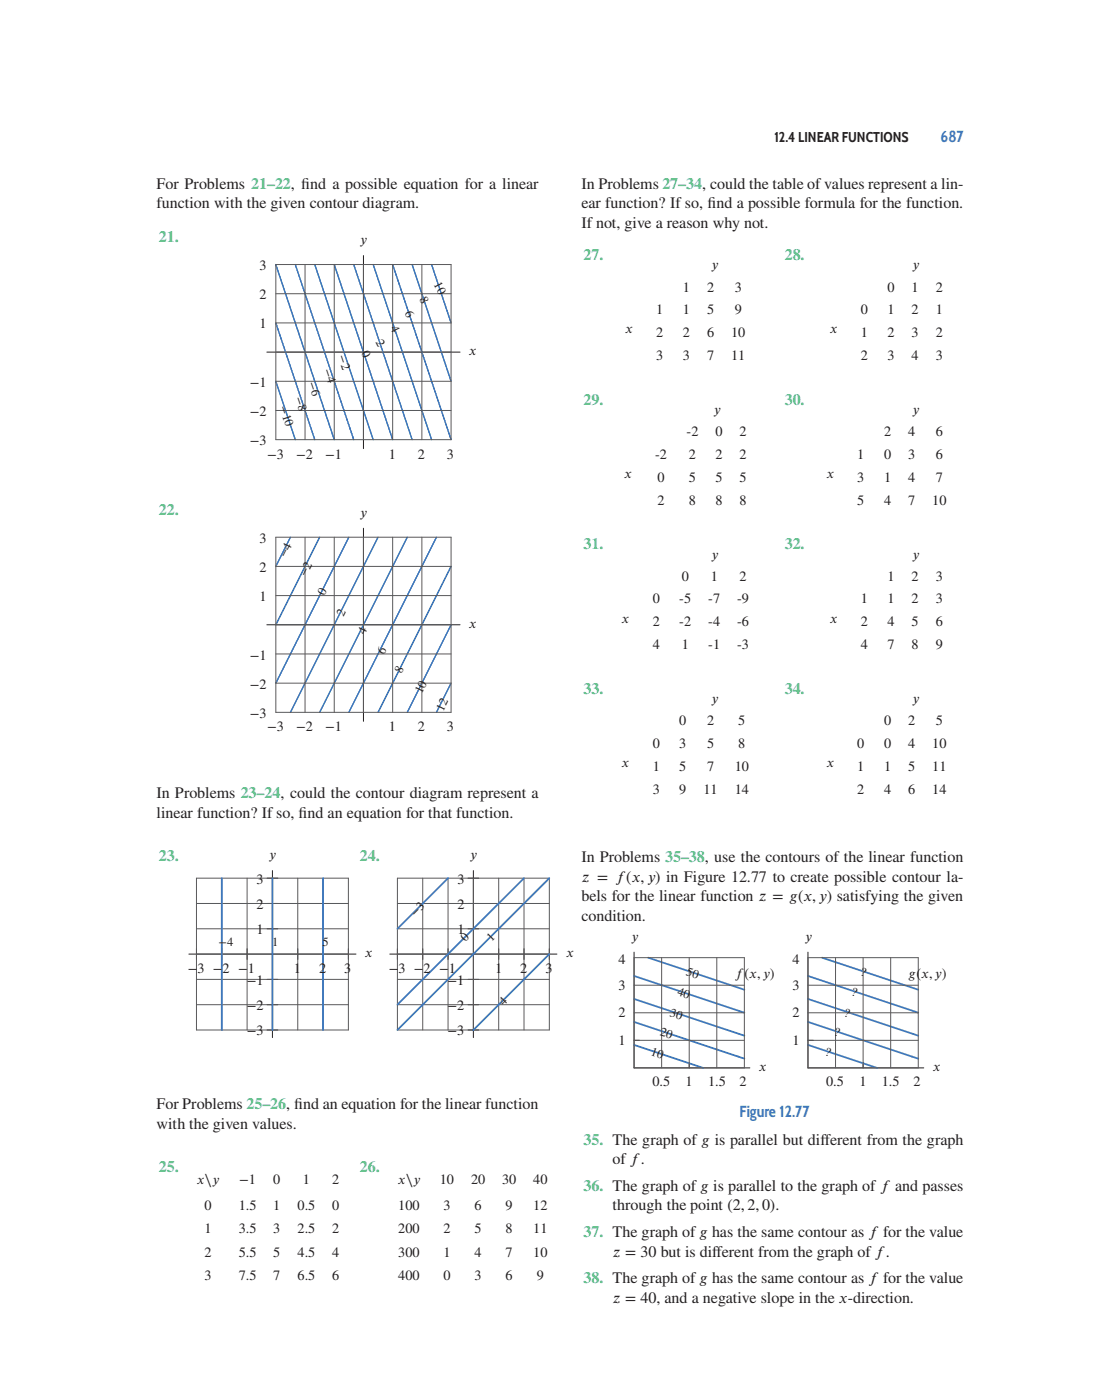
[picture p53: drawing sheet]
<svg xmlns="http://www.w3.org/2000/svg" width="216mm" height="276mm" viewBox="0 0 216 276" stroke-linecap="round" stroke-linejoin="round" font-family="sans-serif">
<defs><g id="words">
<g font-size="3.2" fill="#3f78bc">
<text x="185.5" y="28">687</text>
<text x="145.8" y="220.4">Figure 12.77</text>
</g>
<g font-size="3.2" fill="#231f20">
<text x="30.9" y="37.2">For Problems 21–22, f</text>
<text x="30.9" y="41.1">function with the given contour diagram.</text>
<text x="59.4" y="37.2">ind a possible equation for a linear</text>
<text x="114.6" y="37.2">In Problems 27–34, could the table of values represent a lin-</text>
<text x="114.6" y="41.1">ear function? If so, f</text>
<text x="139.5" y="41.1">ind a possible formula for the function.</text>
<text x="114.6" y="44.9">If not, give a reason why not.</text>
<text x="30.9" y="157.5">In Problems 23–24, could the contour diagram represent a</text>
<text x="30.9" y="161.4">linear function? If so, f</text>
<text x="58.9" y="161.4">ind an equation for that function.</text>
<text x="114.6" y="170.1">In Problems 35–38, use the contours of the linear function</text>
<text x="114.6" y="174">𝑧 = 𝑓(𝑥, 𝑦) in Figure 12.77 to create possible contour la-</text>
<text x="114.6" y="177.9">bels for the linear function 𝑧 = 𝑔(𝑥,𝑦) satisfying the given</text>
<text x="114.6" y="181.7">condition.</text>
<text x="30.9" y="218.9">For Problems 25–26, f</text>
<text x="58" y="218.9">ind an equation for the linear function</text>
<text x="30.9" y="222.7">with the given values.</text>
<text x="161.8" y="225.8">ferent from the graph</text>
<text x="120.8" y="229.7">of 𝑓.</text>
<text x="120.8" y="238.8">through the point (2,2,0).</text>
<text x="120.8" y="248">𝑧 = 30 but is dif</text>
<text x="140.4" y="248">ferent from the graph of 𝑓.</text>
<text x="120.8" y="257.1">𝑧 = 40, and a negative slope in the 𝑥-direction.</text>
</g>
<g font-size="3.2" fill="#5dbf87">
<text x="31.3" y="47.8">21.</text>
<text x="115.1" y="51.3">27.</text>
<text x="154.7" y="51.3">28.</text>
<text x="115.1" y="79.9">29.</text>
<text x="154.7" y="79.9">30.</text>
<text x="31.3" y="101.6">22.</text>
<text x="115.1" y="108.4">31.</text>
<text x="154.7" y="108.4">32.</text>
<text x="115.1" y="136.9">33.</text>
<text x="154.7" y="136.9">34.</text>
<text x="31.3" y="169.8">23.</text>
<text x="71" y="169.8">24.</text>
<text x="115.1" y="225.8">35. The graph of 𝑔 is parallel but dif</text>
<text x="31.3" y="231.2">25.</text>
<text x="71" y="231.2">26.</text>
<text x="115.1" y="235">36. The graph of 𝑔 is parallel to the graph of 𝑓 and passes</text>
<text x="115.1" y="244.1">37. The graph of 𝑔 has the same contour as 𝑓 for the value</text>
<text x="115.1" y="253.2">38. The graph of 𝑔 has the same contour as 𝑓 for the value</text>
</g>
<g font-size="2.8" fill="#231f20">
<text x="152.7" y="28">12.4 LINEAR FUNCTIONS</text>
<text x="51.1" y="53.3">3</text>
<text x="70.9" y="48.1">𝑦</text>
<text x="140.2" y="53.1">𝑦</text>
<text x="179.9" y="53.1">𝑦</text>
<text x="51.1" y="59">2</text>
<text x="134.7" y="57.6">1</text>
<text x="139.4" y="57.6">2</text>
<text x="144.9" y="57.6">3</text>
<text x="175" y="57.6">0</text>
<text x="179.7" y="57.6">1</text>
<text x="184.5" y="57.6">2</text>
<text x="51.1" y="64.7">1</text>
<text x="123.3" y="65.8">𝑥</text>
<text x="129.4" y="62">1</text>
<text x="134.7" y="62">1</text>
<text x="139.4" y="62">5</text>
<text x="144.9" y="62">9</text>
<text x="163.6" y="65.8">𝑥</text>
<text x="169.8" y="62">0</text>
<text x="175" y="62">1</text>
<text x="179.7" y="62">2</text>
<text x="184.5" y="62">1</text>
<text x="92.5" y="70.1">𝑥</text>
<text x="129.4" y="66.5">2</text>
<text x="129.4" y="71.1">3</text>
<text x="134.7" y="66.5">2</text>
<text x="134.7" y="71.1">3</text>
<text x="139.4" y="66.5">6</text>
<text x="139.4" y="71.1">7</text>
<text x="144.1" y="66.5">10</text>
<text x="144.1" y="71.1">11</text>
<text x="169.8" y="66.5">1</text>
<text x="169.8" y="71.1">2</text>
<text x="175" y="66.5">2</text>
<text x="175" y="71.1">3</text>
<text x="179.7" y="66.5">3</text>
<text x="179.7" y="71.1">4</text>
<text x="184.5" y="66.5">2</text>
<text x="184.5" y="71.1">3</text>
<text x="49.2" y="76.3">−1</text>
<text x="49.2" y="82.1">−2</text>
<text x="140.7" y="81.7">𝑦</text>
<text x="179.9" y="81.7">𝑦</text>
<text x="49.2" y="87.7">−3</text>
<text x="135.4" y="86.1">-2</text>
<text x="141.1" y="86.1">0</text>
<text x="145.8" y="86.1">2</text>
<text x="174.3" y="86.1">2</text>
<text x="179.1" y="86.1">4</text>
<text x="184.5" y="86.1">6</text>
<text x="52.7" y="90.5">−3</text>
<text x="58.4" y="90.5">−2</text>
<text x="64.1" y="90.5">−1</text>
<text x="76.7" y="90.5">1</text>
<text x="82.4" y="90.5">2</text>
<text x="88.1" y="90.5">3</text>
<text x="123.1" y="94.3">𝑥</text>
<text x="129.2" y="90.5">-2</text>
<text x="129.6" y="95.1">0</text>
<text x="135.8" y="90.5">2</text>
<text x="135.8" y="95.1">5</text>
<text x="141.1" y="90.5">2</text>
<text x="141.1" y="95.1">5</text>
<text x="145.8" y="90.5">2</text>
<text x="145.8" y="95.1">5</text>
<text x="162.9" y="94.3">𝑥</text>
<text x="169" y="90.5">1</text>
<text x="169" y="95.1">3</text>
<text x="174.3" y="90.5">0</text>
<text x="174.3" y="95.1">1</text>
<text x="179.1" y="90.5">3</text>
<text x="179.1" y="95.1">4</text>
<text x="184.5" y="90.5">6</text>
<text x="184.5" y="95.1">7</text>
<text x="70.9" y="102">𝑦</text>
<text x="129.6" y="99.6">2</text>
<text x="135.8" y="99.6">8</text>
<text x="141.1" y="99.6">8</text>
<text x="145.8" y="99.6">8</text>
<text x="169" y="99.6">5</text>
<text x="174.3" y="99.6">4</text>
<text x="179.1" y="99.6">7</text>
<text x="183.8" y="99.6">10</text>
<text x="51.1" y="107.1">3</text>
<text x="51.1" y="112.8">2</text>
<text x="140.2" y="110.2">𝑦</text>
<text x="179.9" y="110.2">𝑦</text>
<text x="51.1" y="118.5">1</text>
<text x="128.7" y="119">0</text>
<text x="133.9" y="119">-5</text>
<text x="134.4" y="114.6">0</text>
<text x="139.7" y="119">-7</text>
<text x="140.1" y="114.6">1</text>
<text x="145.3" y="119">-9</text>
<text x="145.8" y="114.6">2</text>
<text x="169.8" y="119">1</text>
<text x="175" y="114.6">1</text>
<text x="175" y="119">1</text>
<text x="179.7" y="114.6">2</text>
<text x="179.7" y="119">2</text>
<text x="184.5" y="114.6">3</text>
<text x="184.5" y="119">3</text>
<text x="92.5" y="123.9">𝑥</text>
<text x="122.6" y="122.8">𝑥</text>
<text x="128.7" y="123.5">2</text>
<text x="133.9" y="123.5">-2</text>
<text x="139.7" y="123.5">-4</text>
<text x="145.3" y="123.5">-6</text>
<text x="163.6" y="122.8">𝑥</text>
<text x="169.8" y="123.5">2</text>
<text x="175" y="123.5">4</text>
<text x="179.7" y="123.5">5</text>
<text x="184.5" y="123.5">6</text>
<text x="49.2" y="130.2">−1</text>
<text x="128.7" y="128.1">4</text>
<text x="134.4" y="128.1">1</text>
<text x="139.7" y="128.1">-1</text>
<text x="145.3" y="128.1">-3</text>
<text x="169.8" y="128.1">4</text>
<text x="175" y="128.1">7</text>
<text x="179.7" y="128.1">8</text>
<text x="184.5" y="128.1">9</text>
<text x="49.2" y="135.9">−2</text>
<text x="49.2" y="141.6">−3</text>
<text x="133.9" y="143.1">0</text>
<text x="139.4" y="143.1">2</text>
<text x="140.2" y="138.7">𝑦</text>
<text x="145.5" y="143.1">5</text>
<text x="174.3" y="143.1">0</text>
<text x="179.1" y="143.1">2</text>
<text x="179.9" y="138.7">𝑦</text>
<text x="184.5" y="143.1">5</text>
<text x="52.7" y="144.3">−3</text>
<text x="58.4" y="144.3">−2</text>
<text x="64.1" y="144.3">−1</text>
<text x="76.7" y="144.3">1</text>
<text x="82.4" y="144.3">2</text>
<text x="88.1" y="144.3">3</text>
<text x="128.7" y="147.5">0</text>
<text x="133.9" y="147.5">3</text>
<text x="139.4" y="147.5">5</text>
<text x="145.5" y="147.5">8</text>
<text x="169" y="147.5">0</text>
<text x="174.3" y="147.5">0</text>
<text x="179.1" y="147.5">4</text>
<text x="183.8" y="147.5">10</text>
<text x="122.6" y="151.3">𝑥</text>
<text x="128.7" y="152.1">1</text>
<text x="133.9" y="152.1">5</text>
<text x="139.4" y="152.1">7</text>
<text x="144.9" y="152.1">10</text>
<text x="162.9" y="151.3">𝑥</text>
<text x="169" y="152.1">1</text>
<text x="174.3" y="152.1">1</text>
<text x="179.1" y="152.1">5</text>
<text x="183.8" y="152.1">11</text>
<text x="128.7" y="156.7">3</text>
<text x="133.9" y="156.7">9</text>
<text x="138.7" y="156.7">11</text>
<text x="144.9" y="156.7">14</text>
<text x="169" y="156.7">2</text>
<text x="174.3" y="156.7">4</text>
<text x="179.1" y="156.7">6</text>
<text x="183.8" y="156.7">14</text>
<text x="53" y="169.5">𝑦</text>
<text x="92.7" y="169.5">𝑦</text>
<text x="50.5" y="179.3">2</text>
<text x="50.5" y="174.3">3</text>
<text x="90.2" y="179.3">2</text>
<text x="90.2" y="174.3">3</text>
<text x="50.5" y="184.3">1</text>
<text x="90.2" y="184.3">1</text>
<text x="124.4" y="185.6">𝑦</text>
<text x="158.7" y="185.6">𝑦</text>
<text x="37" y="192">−3 −2 −1</text>
<text x="58" y="192">1</text>
<text x="62.9" y="192">2</text>
<text x="67.9" y="192">3</text>
<text x="72" y="188.9">𝑥</text>
<text x="76.7" y="192">−3 −2 −1</text>
<text x="97.6" y="192">1</text>
<text x="102.6" y="192">2</text>
<text x="107.5" y="192">3</text>
<text x="111.6" y="188.9">𝑥</text>
<text x="122" y="190.2">4</text>
<text x="156.3" y="190.2">4</text>
<text x="48.6" y="194.3">−1</text>
<text x="88.3" y="194.3">−1</text>
<text x="122" y="195.3">3</text>
<text x="144.9" y="193">𝑓</text>
<text x="146.8" y="193">(𝑥,𝑦)</text>
<text x="156.3" y="195.3">3</text>
<text x="179.2" y="193">𝑔(</text>
<text x="181.6" y="193">𝑥,𝑦)</text>
<text x="48.6" y="199.3">−2</text>
<text x="88.3" y="199.3">−2</text>
<text x="122" y="200.7">2</text>
<text x="156.3" y="200.7">2</text>
<text x="48.6" y="204.2">−3</text>
<text x="88.3" y="204.2">−3</text>
<text x="122" y="206.1">1</text>
<text x="156.3" y="206.1">1</text>
<text x="128.7" y="214.3">0.5</text>
<text x="135.2" y="214.3">1</text>
<text x="139.6" y="214.3">1.5</text>
<text x="145.8" y="214.3">2</text>
<text x="149.6" y="211.3">𝑥</text>
<text x="162.9" y="214.3">0.5</text>
<text x="169.5" y="214.3">1</text>
<text x="173.9" y="214.3">1.5</text>
<text x="180.1" y="214.3">2</text>
<text x="183.9" y="211.3">𝑥</text>
<text x="38.8" y="233.7">𝑥∖𝑦</text>
<text x="47.2" y="233.7">−1</text>
<text x="53.9" y="233.7">0</text>
<text x="59.7" y="233.7">1</text>
<text x="65.5" y="233.7">2</text>
<text x="78.4" y="233.7">𝑥∖𝑦</text>
<text x="86.7" y="233.7">10</text>
<text x="92.9" y="233.7">20</text>
<text x="99" y="233.7">30</text>
<text x="105.2" y="233.7">40</text>
<text x="40.3" y="238.8">0</text>
<text x="47.1" y="238.8">1.5</text>
<text x="53.9" y="238.8">1</text>
<text x="58.7" y="238.8">0.5</text>
<text x="65.5" y="238.8">0</text>
<text x="78.5" y="238.8">100</text>
<text x="87.4" y="238.8">3</text>
<text x="93.6" y="238.8">6</text>
<text x="99.7" y="238.8">9</text>
<text x="105.2" y="238.8">12</text>
<text x="40.3" y="243.4">1</text>
<text x="47.1" y="243.4">3.5</text>
<text x="53.9" y="243.4">3</text>
<text x="58.7" y="243.4">2.5</text>
<text x="65.5" y="243.4">2</text>
<text x="78.5" y="243.4">200</text>
<text x="87.4" y="243.4">2</text>
<text x="93.6" y="243.4">5</text>
<text x="99.7" y="243.4">8</text>
<text x="105.2" y="243.4">11</text>
<text x="40.3" y="247.9">2</text>
<text x="47.1" y="247.9">5.5</text>
<text x="53.9" y="247.9">5</text>
<text x="58.7" y="247.9">4.5</text>
<text x="65.5" y="247.9">4</text>
<text x="78.5" y="247.9">300</text>
<text x="87.4" y="247.9">1</text>
<text x="93.6" y="247.9">4</text>
<text x="99.7" y="247.9">7</text>
<text x="105.2" y="247.9">10</text>
<text x="40.3" y="252.5">3</text>
<text x="47.1" y="252.5">7.5</text>
<text x="53.9" y="252.5">7</text>
<text x="58.7" y="252.5">6.5</text>
<text x="65.5" y="252.5">6</text>
<text x="78.5" y="252.5">400</text>
<text x="87.4" y="252.5">0</text>
<text x="93.6" y="252.5">3</text>
<text x="99.7" y="252.5">6</text>
<text x="105.9" y="252.5">9</text>
</g>
<g font-size="2.5" fill="#231f20">
<text x="82.6" y="59" transform="rotate(63 82.6 59)">8</text>
<text x="85.5" y="56.1" transform="rotate(63 85.5 56.1)">10</text>
<text x="76.9" y="64.7" transform="rotate(63 76.9 64.7)">4</text>
<text x="79.8" y="61.8" transform="rotate(63 79.8 61.8)">6</text>
<text x="66.7" y="70.3" transform="rotate(72 66.7 70.3)">−2</text>
<text x="71.2" y="69.6" transform="rotate(63 71.2 69.6)">0</text>
<text x="74" y="67.6" transform="rotate(63 74 67.6)">2</text>
<text x="60.8" y="75.6" transform="rotate(72 60.8 75.6)">−6</text>
<text x="63.8" y="72.9" transform="rotate(72 63.8 72.9)">−4</text>
<text x="55.1" y="80.4" transform="rotate(72 55.1 80.4)">−10</text>
<text x="58.1" y="78.5" transform="rotate(72 58.1 78.5)">−8</text>
<text x="56.3" y="110.1" transform="rotate(-63 56.3 110.1)">−4</text>
<text x="60.3" y="113.9" transform="rotate(-63 60.3 113.9)">−2</text>
<text x="63.9" y="117.6" transform="rotate(-63 63.9 117.6)">0</text>
<text x="67.8" y="121.8" transform="rotate(-63 67.8 121.8)">2</text>
<text x="71.9" y="125.3" transform="rotate(-63 71.9 125.3)">4</text>
<text x="75.8" y="129.2" transform="rotate(-63 75.8 129.2)">6</text>
<text x="79.2" y="133" transform="rotate(-63 79.2 133)">8</text>
<text x="83.2" y="137" transform="rotate(-63 83.2 137)">10</text>
<text x="87.4" y="140.4" transform="rotate(-63 87.4 140.4)">12</text>
<text x="81.9" y="181" transform="rotate(-45 81.9 181)">−3</text>
<text x="91.8" y="185.9" transform="rotate(-45 91.8 185.9)">0</text>
<text x="96.9" y="185.9" transform="rotate(-45 96.9 185.9)">1</text>
<text x="43.1" y="186.6">−4</text>
<text x="53.7" y="186.6">1</text>
<text x="63.6" y="186.6">5</text>
<text x="133.4" y="196.3" transform="rotate(18 133.4 196.3)">40</text>
<text x="135.2" y="192.4" transform="rotate(18 135.2 192.4)">50</text>
<text x="167.7" y="196.3" transform="rotate(18 167.7 196.3)">?</text>
<text x="169.5" y="192.4" transform="rotate(18 169.5 192.4)">?</text>
<text x="99.3" y="198.5" transform="rotate(-45 99.3 198.5)">4</text>
<text x="132" y="200.4" transform="rotate(18 132 200.4)">30</text>
<text x="166.2" y="200.4" transform="rotate(18 166.2 200.4)">?</text>
<text x="128.2" y="208.2" transform="rotate(18 128.2 208.2)">10</text>
<text x="130" y="204.2" transform="rotate(18 130 204.2)">20</text>
<text x="162.5" y="208.2" transform="rotate(18 162.5 208.2)">?</text>
<text x="164.3" y="204.2" transform="rotate(18 164.3 204.2)">?</text>
</g>
</g></defs>
<g fill="none" stroke="#231f20" stroke-width=".2">
<path d="M71.7 50.4v38.1M52.6 69.5h38.1M71.7 104.2v38.1M52.6 123.3h38.1M52.7 178.3h2.1M52.7 173.3h2.1M53.7 171.8v32.9M92.3 178.3h2.1M92.3 173.3h2.1M93.3 171.8v32.9M37.2 188.2h33M38.7 187.2v2.1"/>
<path d="M43.7 187.2v2.1M48.7 187.2v2.1M52.7 198.2h2.1M52.7 193.2h2.1M52.7 183.3h2.1M58.7 187.2v2.1M63.7 187.2v2.1M68.7 187.2v2.1M76.9 188.2h32.9M78.4 187.2v2.1M83.3 187.2v2.1M88.3 187.2v2.1"/>
<path d="M92.3 198.2h2.1M92.3 193.2h2.1M92.3 183.3h2.1M98.3 187.2v2.1M103.3 187.2v2.1M108.3 187.2v2.1M125 187.9v22.8h22.9M159.3 187.9v22.8h22.8M52.7 203.2h2.1M92.3 203.2h2.1M125 205.3h1.1M135.9 209.6v1.1"/>
<path d="M159.3 205.3h1.1M170.2 209.6v1.1"/>
</g>
<g fill="none" stroke="#3f78bc" stroke-width=".26">
<path d="M54.4 52.2l.6 1.8M54.7 53.1h.1M55 54l.3 .9M55 54h.1M55.3 54.9l1.2 3.5M55.3 54.9h.1M55.6 55.7h.1M55.9 56.6h.1M56.2 57.5h.1M56.5 58.4l.8 2.7M56.5 58.4h.1M56.7 59.3h.1"/>
<path d="M58.2 52.2l.3 .9M58.5 53.1l.6 1.8M58.5 53.1h.1M58.8 54h.1M59.1 54.9l.9 2.6M59.1 54.9h.1M59.4 55.7h.1M59.7 56.6h.1M60 57.5l.3 .9M60 57.5h.1M60.3 58.4l.3 .9M60.3 58.4h.1"/>
<path d="M60.6 59.3l.3 .9M60.6 59.3h.1M62.1 52.2l.3 .9M62.4 53.1l.8 2.6M62.4 53.1h.1M62.7 54h.1M63 54.9h.1M63.2 55.7l.3 .9M63.2 55.7h.1M63.5 56.6l.3 .9M63.5 56.6h.1M63.8 57.5l3 8.9"/>
<path d="M63.8 57.5h.1M64.1 58.4h.1M64.4 59.3h.1M65.9 52.2l.6 1.8M66.2 53.1h.1M66.5 54l.3 .9M66.5 54h.1M66.8 54.9h.1M66.8 54.9l1.5 4.4M67.1 55.7h.1M67.4 56.6h.1M67.7 57.5h.1"/>
<path d="M68 58.4h.1M68.3 59.3l1.4 4.4M68.3 59.3h.1M69.7 52.2l.9 2.7M70 53.1h.1M70.3 54h.1M70.6 54.9h.1M70.6 54.9l2.1 6.2M70.9 55.7h.1M71.2 56.6h.1M71.5 57.5h.1M71.8 58.4h.1"/>
<path d="M72.1 59.3h.1M73.6 52.2l.3 .9M73.9 53.1l.3 .9M73.9 53.1h.1M74.2 54l.3 .9M74.2 54h.1M74.5 54.9h.1M74.5 54.9l.6 1.7M74.8 55.7h.1M75.1 56.6l.3 .9M75.1 56.6h.1M75.4 57.5l.2 .9"/>
<path d="M75.4 57.5h.1M75.6 58.4l.6 1.8M75.6 58.4h.1M75.9 59.3h.1M77.4 52.2l.3 .9M77.7 53.1l.6 1.8M77.7 53.1h.1M78 54h.1M78.3 54.9h.1M78.3 54.9l.6 1.7M78.6 55.7h.1M78.9 56.6l.3 .9"/>
<path d="M78.9 56.6h.1M79.2 57.5l.3 .9M79.2 57.5h.1M79.5 58.4l.3 .9M79.5 58.4h.1M79.8 59.3l.3 .9M79.8 59.3h.1M81.3 52.2l.3 .9M81.6 53.1l.5 1.8M81.6 53.1h.1M81.9 54h.1M82.1 54.9h.1"/>
<path d="M82.1 54.9l.3 .8M82.4 55.7l4.5 13.3M82.4 55.7h.1M82.7 56.6h.1M83 57.5h.1M83.3 58.4h.1M83.6 59.3h.1M85.1 52.2l3.2 9.7M85.4 53.1h.1M85.7 54h.1M86 54.9h.1M86.3 55.7h.1"/>
<path d="M86.6 56.6h.1M86.9 57.5h.1M87.2 58.4h.1M87.5 59.3h.1M54.4 75.2l1.2 3.6M54.4 75.2h.1M54.4 63.7l.6 1.8M54.4 63.7h.1M54.7 76.1h.1M54.7 64.6h.1M55 65.5l.3 .9M55 65.5h.1"/>
<path d="M55.3 66.4l.3 .9M55.3 66.4h.1M55.6 78.8l2.3 7.1M55.6 78.8h.1M55.6 67.3l.6 1.7M55.6 67.3h.1M56.2 69l.3 .9M56.2 69h.1M56.5 69.9l.5 1.8M56.5 69.9h.1M56.7 70.8h.1M57 71.7h.1"/>
<path d="M57 71.7l.9 2.6M57 60.2h.1M57.3 72.6h.1M57.3 61.1l.3 .8M57.3 61.1h.1M57.6 73.5h.1M57.6 61.9l.9 2.7M57.6 61.9h.1M57.9 74.3h.1M57.9 74.3l.9 2.7M57.9 62.8h.1M58.2 75.2h.1"/>
<path d="M58.2 63.7h.1M58.5 76.1h.1M58.5 64.6l.3 .9M58.5 64.6h.1M58.8 77l1.8 5.3M58.8 77h.1M58.8 65.5l.3 .9M58.8 65.5h.1M59.1 77.9h.1M59.1 66.4l.6 1.7M59.1 66.4h.1M59.4 78.8h.1"/>
<path d="M59.4 67.3h.1M59.7 79.7h.1M59.7 68.1l.3 .9M59.7 68.1h.1M60 69l.3 .9M60 69h.1M60.3 69.9l.3 .9M60.3 69.9h.1M60.6 70.8l.3 .9M60.6 70.8h.1M60.9 71.7h.1M60.9 71.7l.6 1.8"/>
<path d="M60.9 60.2h.1M60.9 60.2l.3 .9M61.2 72.6h.1M61.2 61.1l.9 2.6M61.2 61.1h.1M61.5 73.5l.3 .8M61.5 73.5h.1M61.5 61.9h.1M61.8 74.3h.1M61.8 74.3l.6 1.8M61.8 62.8h.1M62.1 75.2h.1"/>
<path d="M62.1 63.7l.3 .9M62.1 63.7h.1M62.4 76.1l.3 .9M62.4 76.1h.1M62.4 64.6l.3 .9M62.4 64.6h.1M62.7 77l2.3 7.1M62.7 77h.1M62.7 65.5l.5 1.8M62.7 65.5h.1M62.9 77.9h.1M62.9 66.4h.1"/>
<path d="M63.2 78.8h.1M63.2 67.3l.3 .8M63.2 67.3h.1M63.5 79.7h.1M63.5 68.1l.3 .9M63.5 68.1h.1M63.8 69l.3 .9M63.8 69h.1M64.1 69.9h.1M64.1 69.9l.9 2.7M64.4 70.8h.1M64.7 71.7h.1"/>
<path d="M64.7 60.2h.1M65 72.6l.3 .9M65 72.6h.1M65 61.1h.1M65.3 73.5l1.2 3.5M65.3 73.5h.1M65.3 61.9h.1M65.6 74.3h.1M65.6 62.8h.1M65.9 75.2h.1M65.9 63.7h.1M66.2 76.1h.1"/>
<path d="M66.2 64.6h.1M66.5 77l1.8 5.3M66.5 77h.1M66.5 65.5h.1M66.8 77.9h.1M66.8 66.4h.1M66.8 66.4l2.9 8.8M67.1 78.8h.1M67.1 67.3h.1M67.4 79.7h.1M67.4 68.1h.1M67.7 69h.1"/>
<path d="M68 69.9h.1M68.3 70.8h.1M68.6 71.7h.1M68.6 60.2h.1M68.9 72.6h.1M68.9 61.1h.1M69.2 73.5h.1M69.2 61.9h.1M69.4 74.3h.1M69.4 62.8h.1M69.7 75.2l1.8 5.3M69.7 75.2h.1"/>
<path d="M69.7 63.7l.9 2.7M69.7 63.7h.1M70 76.1h.1M70 64.6h.1M70.3 77h.1M70.3 65.5h.1M70.6 77.9h.1M70.6 66.4h.1M70.6 66.4l.6 1.7M70.9 78.8h.1M70.9 67.3h.1M71.2 79.7h.1"/>
<path d="M71.2 68.1l.3 .9M71.2 68.1h.1M71.5 69h.1M71.5 69l.6 1.8M71.8 69.9h.1M72.1 70.8l.3 .9M72.1 70.8h.1M72.4 71.7l1.5 4.4M72.4 71.7h.1M72.4 60.2h.1M72.7 72.6h.1M72.7 61.1l.3 .8"/>
<path d="M72.7 61.1h.1M73 73.5h.1M73 61.9l.3 .9M73 61.9h.1M73.3 74.3h.1M73.3 62.8h.1M73.3 62.8l.3 .9M73.6 75.2h.1M73.6 63.7l.3 .9M73.6 63.7h.1M73.9 76.1l.9 2.7M73.9 76.1h.1"/>
<path d="M73.9 64.6l.3 .9M73.9 64.6h.1M74.2 77h.1M74.2 65.5l.3 .9M74.2 65.5h.1M74.5 77.9h.1M74.5 66.4h.1M74.5 66.4l.3 .9M74.8 78.8l2.3 7.1M74.8 78.8h.1M74.8 67.3l.3 .8M74.8 67.3h.1"/>
<path d="M75.1 79.7h.1M75.1 68.1l.3 .9M75.1 68.1h.1M75.4 69l.2 .9M75.4 69h.1M75.6 69.9l.3 .9M75.6 69.9h.1M75.9 70.8h.1M75.9 70.8l.3 .9M76.2 71.7l.9 2.6M76.2 71.7h.1M76.2 60.2l.3 .9"/>
<path d="M76.2 60.2h.1M76.5 72.6h.1M76.5 61.1h.1M76.5 61.1l.3 .8M76.8 73.5h.1M76.8 61.9l.6 1.8M76.8 61.9h.1M77.1 74.3h.1M77.1 74.3l.6 1.8M77.1 62.8h.1M77.4 75.2h.1M77.4 63.7l.3 .9"/>
<path d="M77.4 63.7h.1M77.7 76.1l.3 .9M77.7 76.1h.1M77.7 64.6l.3 .9M77.7 64.6h.1M78 77l1.8 5.3M78 77h.1M78 65.5l.3 .9M78 65.5h.1M78.3 77.9h.1M78.3 66.4h.1M78.3 66.4l.6 1.7"/>
<path d="M78.6 78.8h.1M78.6 67.3h.1M78.9 79.7h.1M78.9 68.1l.3 .9M78.9 68.1h.1M79.2 69l.3 .9M79.2 69h.1M79.5 69.9l.3 .9M79.5 69.9h.1M79.8 70.8l.3 .9M79.8 70.8h.1M80.1 71.7l.3 .9"/>
<path d="M80.1 71.7h.1M80.1 60.2l1.2 3.5M80.1 60.2h.1M80.4 72.6h.1M80.4 72.6l.3 .9M80.4 61.1h.1M80.7 73.5l.3 .8M80.7 73.5h.1M80.7 61.9h.1M81 74.3h.1M81 74.3l.3 .9M81 62.8h.1"/>
<path d="M81.3 75.2l.3 .9M81.3 75.2h.1M81.3 63.7l.3 .9M81.3 63.7h.1M81.6 76.1l1.4 4.4M81.6 76.1h.1M81.6 64.6l.5 1.8M81.6 64.6h.1M81.9 77h.1M81.9 65.5h.1M82.1 77.9h.1M82.1 66.4h.1"/>
<path d="M82.1 66.4l.3 .9M82.4 78.8h.1M82.4 67.3l.6 1.7M82.4 67.3h.1M82.7 79.7h.1M82.7 68.1h.1M83 69l.6 1.8M83 69h.1M83.3 69.9h.1M83.6 70.8l.3 .9M83.6 70.8h.1M83.9 71.7l1.5 4.4"/>
<path d="M83.9 71.7h.1M83.9 60.2h.1M84.2 72.6h.1M84.2 61.1h.1M84.5 73.5h.1M84.5 61.9h.1M84.8 74.3h.1M84.8 62.8h.1M85.1 75.2h.1M85.1 63.7h.1M85.4 76.1l1.5 4.4M85.4 76.1h.1"/>
<path d="M85.4 64.6h.1M85.7 77h.1M85.7 65.5h.1M86 77.9h.1M86 66.4h.1M86.3 78.8h.1M86.3 67.3h.1M86.6 79.7h.1M86.6 68.1h.1M86.9 69l2 6.2M86.9 69h.1M87.2 69.9h.1"/>
<path d="M87.5 70.8h.1M87.8 71.7h.1M87.8 60.2h.1M88.1 72.6h.1M88.1 61.1h.1M88.3 73.5h.1M88.3 61.9h.1M88.3 61.9l.3 .9M88.6 74.3h.1M88.6 62.8h.1M88.6 62.8l.3 .9M56.7 82.3h.1"/>
<path d="M57 83.2h.1M57.3 84.1h.1M57.9 85.9h.1M57.9 85.9l.3 .8M58.2 86.7h.1M60 80.5h.1M60.3 81.4h.1M60.6 82.3l1.2 3.6M60.6 82.3h.1M60.9 83.2h.1M61.2 84.1h.1M61.5 85h.1"/>
<path d="M61.8 85.9h.1M61.8 85.9l.3 .8M62.1 86.7h.1M63.8 80.5h.1M64.1 81.4h.1M64.4 82.3h.1M64.7 83.2h.1M65 84.1l.9 2.6M65 84.1h.1M65.3 85h.1M65.6 85.9h.1M65.9 86.7h.1"/>
<path d="M67.7 80.5h.1M68 81.4h.1M68.3 82.3l1.4 4.4M68.3 82.3h.1M68.6 83.2h.1M68.9 84.1h.1M69.2 85h.1M69.4 85.9h.1M69.7 86.7h.1M71.5 80.5h.1M71.5 80.5l2.1 6.2M71.8 81.4h.1"/>
<path d="M72.1 82.3h.1M72.4 83.2h.1M72.7 84.1h.1M73 85h.1M73.3 85.9h.1M73.6 86.7h.1M75.4 80.5h.1M75.6 81.4h.1M75.9 82.3h.1M76.2 83.2h.1M76.5 84.1h.1M76.8 85h.1"/>
<path d="M77.1 85.9h.1M77.1 85.9l.3 .8M77.4 86.7h.1M79.2 80.5h.1M79.5 81.4h.1M79.8 82.3l.6 1.8M79.8 82.3h.1M80.1 83.2h.1M80.4 84.1h.1M80.4 84.1l.6 1.8M80.7 85h.1M81 85.9h.1"/>
<path d="M81 85.9l.3 .8M81.3 86.7h.1M83 80.5h.1M83 80.5l2.1 6.2M83.3 81.4h.1M83.6 82.3h.1M83.9 83.2h.1M84.2 84.1h.1M84.5 85h.1M84.8 85.9h.1M85.1 86.7h.1M86.9 80.5l2 6.2"/>
<path d="M86.9 80.5h.1M87.2 81.4h.1M87.5 82.3h.1M87.8 83.2h.1M88.1 84.1h.1M88.3 85h.1M88.6 85.9h.1M57.3 106l-2.9 5.8M63 106l-8.6 17.3M68.8 106l-14.4 28.8M74.5 106l-17.2 34.5M80.3 106l-17.3 34.5"/>
<path d="M86.1 106l-17.3 34.5M88.9 111.8l-14.4 28.7M88.9 123.3l-8.6 17.2M88.9 134.8l-2.8 5.7"/>
</g>
<g fill="none" stroke="#58595b" stroke-width=".2">
<path d="M54.4 52.2h34.5v34.5h-34.5zM54.4 58h34.5M60.1 52.2v34.5M65.9 52.2v34.5M71.7 52.2v34.5M77.4 52.2v34.5M83.2 52.2v34.5M54.4 75.2h34.5M54.4 69.5h34.5M54.4 63.7h34.5M54.4 81h34.5M54.4 106h34.5v34.5h-34.5z"/>
<path d="M54.4 117.5h34.5M54.4 111.8h34.5M60.1 106v34.5M65.9 106v34.5M71.7 106v34.5M77.4 106v34.5M83.2 106v34.5M54.4 134.8h34.5M54.4 129h34.5M54.4 123.3h34.5M38.7 173.3h30v29.9h-30zM38.7 178.3h30"/>
<path d="M43.7 173.3v29.9M48.7 173.3v29.9M53.7 173.3v29.9M58.7 173.3v29.9M63.7 173.3v29.9M78.4 173.3h29.9v29.9h-29.9zM78.4 178.3h29.9M83.3 173.3v29.9M88.3 173.3v29.9M93.3 173.3v29.9M98.3 173.3v29.9M103.3 173.3v29.9"/>
<path d="M38.7 198.2h30M38.7 193.2h30M38.7 188.2h30M38.7 183.3h30M78.4 198.2h29.9M78.4 193.2h29.9M78.4 188.2h29.9M78.4 183.3h29.9M125 189h21.8v21.7h-21.8zM125 199.8h21.8M125 194.4h21.8M130.5 189v21.7"/>
<path d="M135.9 189v21.7M141.3 189v21.7M159.3 189h21.8v21.7h-21.8zM159.3 199.8h21.8M159.3 194.4h21.8M164.7 189v21.7M170.2 189v21.7M175.6 189v21.7M125 205.3h21.8M159.3 205.3h21.8"/>
</g>
<g fill="none" stroke="#3f78bc" stroke-width=".35">
<path d="M43.7 173.3v29.9M53.7 173.3v29.9M63.7 173.3v29.9M88.3 173.3l-9.9 10M103.3 173.3l-24.9 24.9M108.3 173.3l-29.9 29.9M108.3 188.2l-15 15M125 192.6l21.8 7.2M125 197.1l21.8 7.2M127.8 189l19 6.3M159.3 192.6l21.8 7.2M159.3 197.1l21.8 7.2"/>
<path d="M162.1 189l19 6.3M125 201.6l21.8 7.3M125 206.2l13.6 4.5M159.3 201.6l21.8 7.3M159.3 206.2l13.6 4.5"/>
</g>
<use href="#words"/>
</svg>
